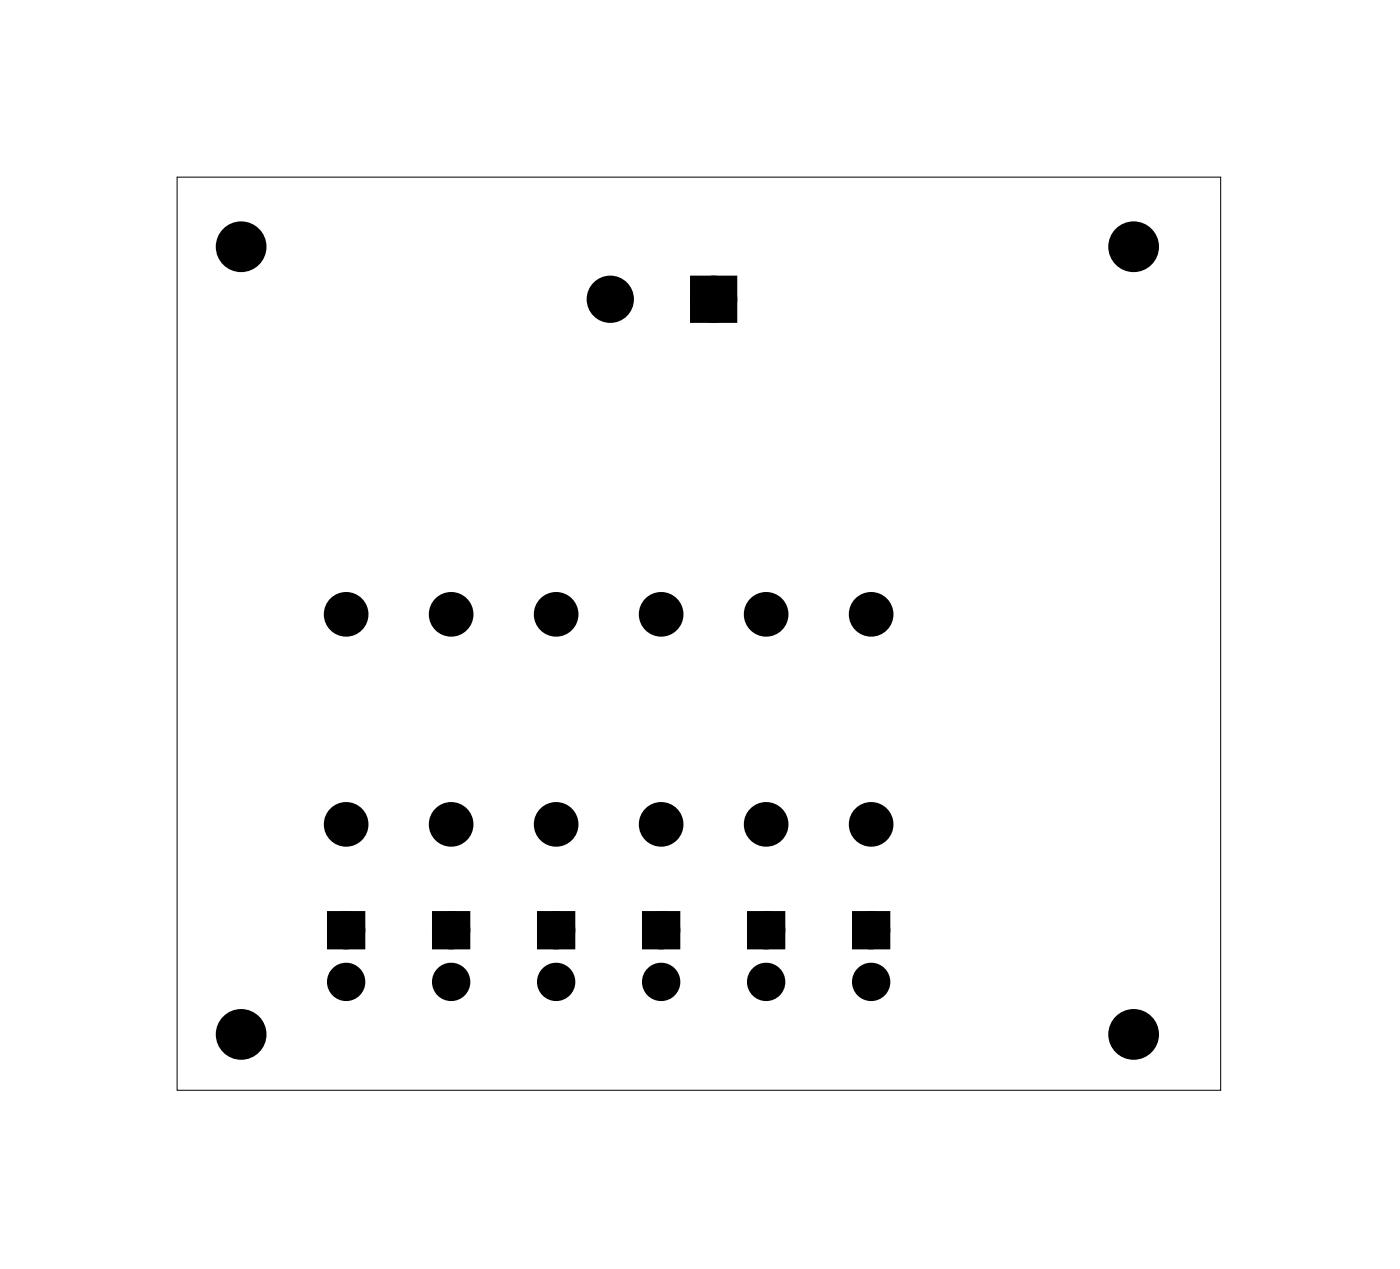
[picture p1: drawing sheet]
<svg xmlns="http://www.w3.org/2000/svg" width="68mm" height="61mm" viewBox="0 0 68 61" stroke-linecap="round" stroke-linejoin="round" font-family="sans-serif">
<path d="M8.6 8.6h50.5v44.1h-50.5z" fill="none" stroke="#000" stroke-width=".05"/>
<g fill="#000">
<circle cx="11.7" cy="11.9" r="1.1"/>
<circle cx="29.5" cy="14.5" r=".76"/>
<circle cx="34.5" cy="14.5" r=".76"/>
<circle cx="54.8" cy="11.9" r="1.1"/>
<circle cx="16.7" cy="29.7" r=".7"/>
<circle cx="16.7" cy="39.9" r=".7"/>
<circle cx="21.8" cy="29.7" r=".7"/>
<circle cx="21.8" cy="39.9" r=".7"/>
<circle cx="26.9" cy="29.7" r=".7"/>
<circle cx="26.9" cy="39.9" r=".7"/>
<circle cx="32" cy="29.7" r=".7"/>
<circle cx="32" cy="39.9" r=".7"/>
<circle cx="37.1" cy="29.7" r=".7"/>
<circle cx="37.1" cy="39.9" r=".7"/>
<circle cx="42.1" cy="29.7" r=".7"/>
<circle cx="42.1" cy="39.9" r=".7"/>
<circle cx="11.7" cy="50" r="1.1"/>
<circle cx="16.7" cy="47.5" r=".6"/>
<circle cx="16.7" cy="45" r=".6"/>
<circle cx="21.8" cy="47.5" r=".6"/>
<circle cx="21.8" cy="45" r=".6"/>
<circle cx="26.9" cy="47.5" r=".6"/>
<circle cx="26.9" cy="45" r=".6"/>
<circle cx="32" cy="45" r=".6"/>
<circle cx="32" cy="47.5" r=".6"/>
<circle cx="37.1" cy="47.5" r=".6"/>
<circle cx="37.1" cy="45" r=".6"/>
<circle cx="42.1" cy="45" r=".6"/>
<circle cx="42.1" cy="47.5" r=".6"/>
<circle cx="54.8" cy="50" r="1.1"/>
</g>
<g fill="none" stroke="#000" stroke-width=".65" stroke-linecap="butt">
<path d="M16.1 44.4h1.2v1.2h-1.2zM21.2 44.4h1.2v1.2h-1.2zM26.3 44.4h1.2v1.2h-1.2zM31.4 44.4h1.2v1.2h-1.2zM36.5 44.4h1.2v1.2h-1.2zM41.5 44.4h1.2v1.2h-1.2z"/>
<circle cx="16.7" cy="47.5" r=".6"/>
<circle cx="16.7" cy="45" r=".6"/>
<circle cx="21.8" cy="47.5" r=".6"/>
<circle cx="21.8" cy="45" r=".6"/>
<circle cx="26.9" cy="47.5" r=".6"/>
<circle cx="26.9" cy="45" r=".6"/>
<circle cx="32" cy="47.5" r=".6"/>
<circle cx="32" cy="45" r=".6"/>
<circle cx="37.1" cy="47.5" r=".6"/>
<circle cx="37.1" cy="45" r=".6"/>
<circle cx="42.1" cy="47.5" r=".6"/>
<circle cx="42.1" cy="45" r=".6"/>
</g>
<path d="M33.8 13.7h1.5v1.5h-1.5zM16.1 44.4h1.2v1.2h-1.2zM21.2 44.4h1.2v1.2h-1.2zM26.3 44.4h1.2v1.2h-1.2zM31.4 44.4h1.2v1.2h-1.2zM36.5 44.4h1.2v1.2h-1.2zM41.5 44.4h1.2v1.2h-1.2z" fill="#000"/>
<g fill="none" stroke="#000" stroke-width=".76" stroke-linecap="butt">
<path d="M33.8 13.7h1.5v1.5h-1.5z"/>
<circle cx="29.5" cy="14.5" r=".76"/>
<circle cx="34.5" cy="14.5" r=".76"/>
<circle cx="16.7" cy="29.7" r=".7"/>
<circle cx="16.7" cy="39.9" r=".7"/>
<circle cx="21.8" cy="29.7" r=".7"/>
<circle cx="21.8" cy="39.9" r=".7"/>
<circle cx="26.9" cy="29.7" r=".7"/>
<circle cx="26.9" cy="39.9" r=".7"/>
<circle cx="32" cy="29.7" r=".7"/>
<circle cx="32" cy="39.9" r=".7"/>
<circle cx="37.1" cy="29.7" r=".7"/>
<circle cx="37.1" cy="39.9" r=".7"/>
<circle cx="42.1" cy="29.7" r=".7"/>
<circle cx="42.1" cy="39.9" r=".7"/>
</g>
<g fill="none" stroke="#000" stroke-width=".25">
<circle cx="11.7" cy="11.9" r="1.1"/>
<circle cx="54.8" cy="11.9" r="1.1"/>
<circle cx="11.7" cy="50" r="1.1"/>
<circle cx="54.8" cy="50" r="1.1"/>
</g>
</svg>
